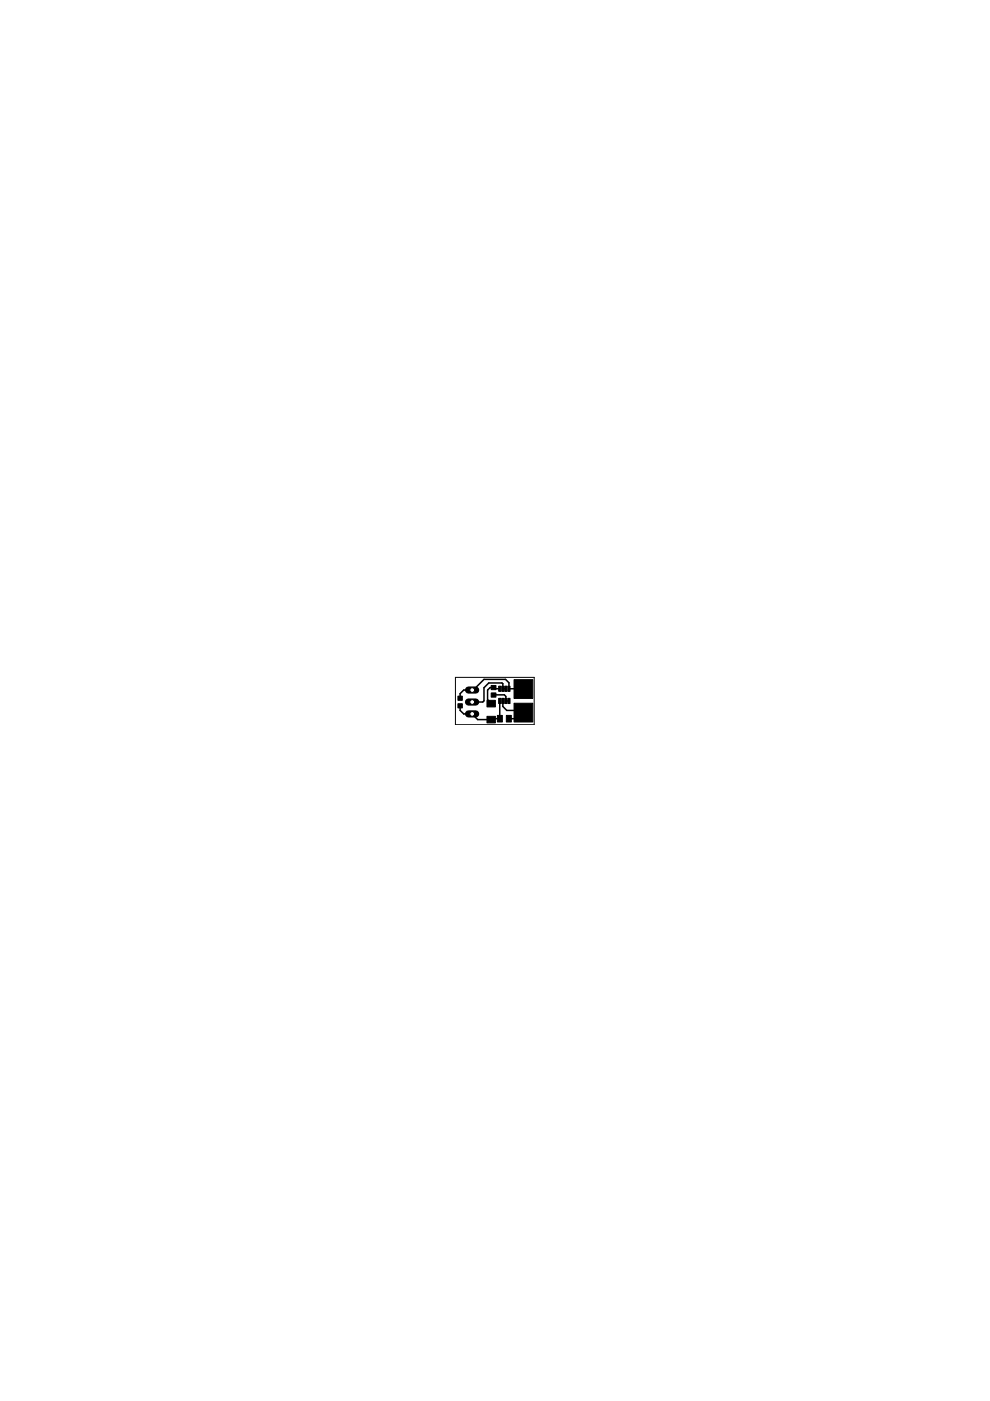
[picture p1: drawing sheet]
<svg xmlns="http://www.w3.org/2000/svg" width="210mm" height="297mm" viewBox="0 0 210 297" stroke-linecap="round" stroke-linejoin="round" font-family="sans-serif">
<g fill="#000" stroke="#000" stroke-width=".21">
<path d="M97.1 149.2h.9v.9h-.9zM97.1 147.6h.9v.9h-.9zM103.3 148.5h1.7v1.4h-1.7zM103.3 151.9h1.7v1.4h-1.7zM104.1 145.3h1.1v.9h-1.1zM104.1 146.9h1.1v.9h-1.1zM105.7 145.5h.5v1.1h-.5zM105.7 148.1h.5v1.1h-.5zM105.5 151.7h1v1.4h-1zM106.4 145.5h.4v1.1h-.4zM106.4 148.1h.4v1.1h-.4zM107 145.5h.5v1.1h-.5z"/>
<path d="M107 148.1h.5v1.1h-.5zM107.7 145.5h.4v1.1h-.4zM107.7 148.1h.4v1.1h-.4zM107.4 151.7h1v1.4h-1zM109 144.1h4v4h-4zM109 149.1h4v4h-4z"/>
</g>
<path d="M104.6 147.4l2.3-.1 .4 .4v.9h.6M106 148.6v3.8h-1.7l-.2 .2h-2.8l-1.2-1.2h-1.8l-.7-.8v-1M106 146h-1.1l-.3-.2h-.7l-.5 .5v2l.7 .9M106.6 148.6v1.2l.8 .8h2.9l.7 .5-1.1 1.3h-2M107.3 146h-.7v-1l-.2-.2h-2.8l-1 1v2.8l-.2 .2h-2.3M111 146.1l-3.1-.1v-1.2l-.7-.8h-4.6l-2.2 2.3h-2.1l-.7 .8v.9" fill="none" stroke="#000" stroke-width=".32"/>
<path d="M99.3 148.8h1.6" fill="none" stroke="#000" stroke-width="1.5"/>
<circle cx="100.1" cy="148.8" r=".51" fill="#fff" stroke="#000" stroke-width=".21"/>
<path d="M99.3 146.3h1.6" fill="none" stroke="#000" stroke-width="1.5"/>
<circle cx="100.1" cy="146.3" r=".51" fill="#fff" stroke="#000" stroke-width=".21"/>
<path d="M99.3 151.4h1.6" fill="none" stroke="#000" stroke-width="1.5"/>
<circle cx="100.1" cy="151.4" r=".51" fill="#fff" stroke="#000" stroke-width=".21"/>
<path d="M96.6 143.6h16.7v10h-16.7z" fill="none" stroke="#000" stroke-width=".21"/>
</svg>
